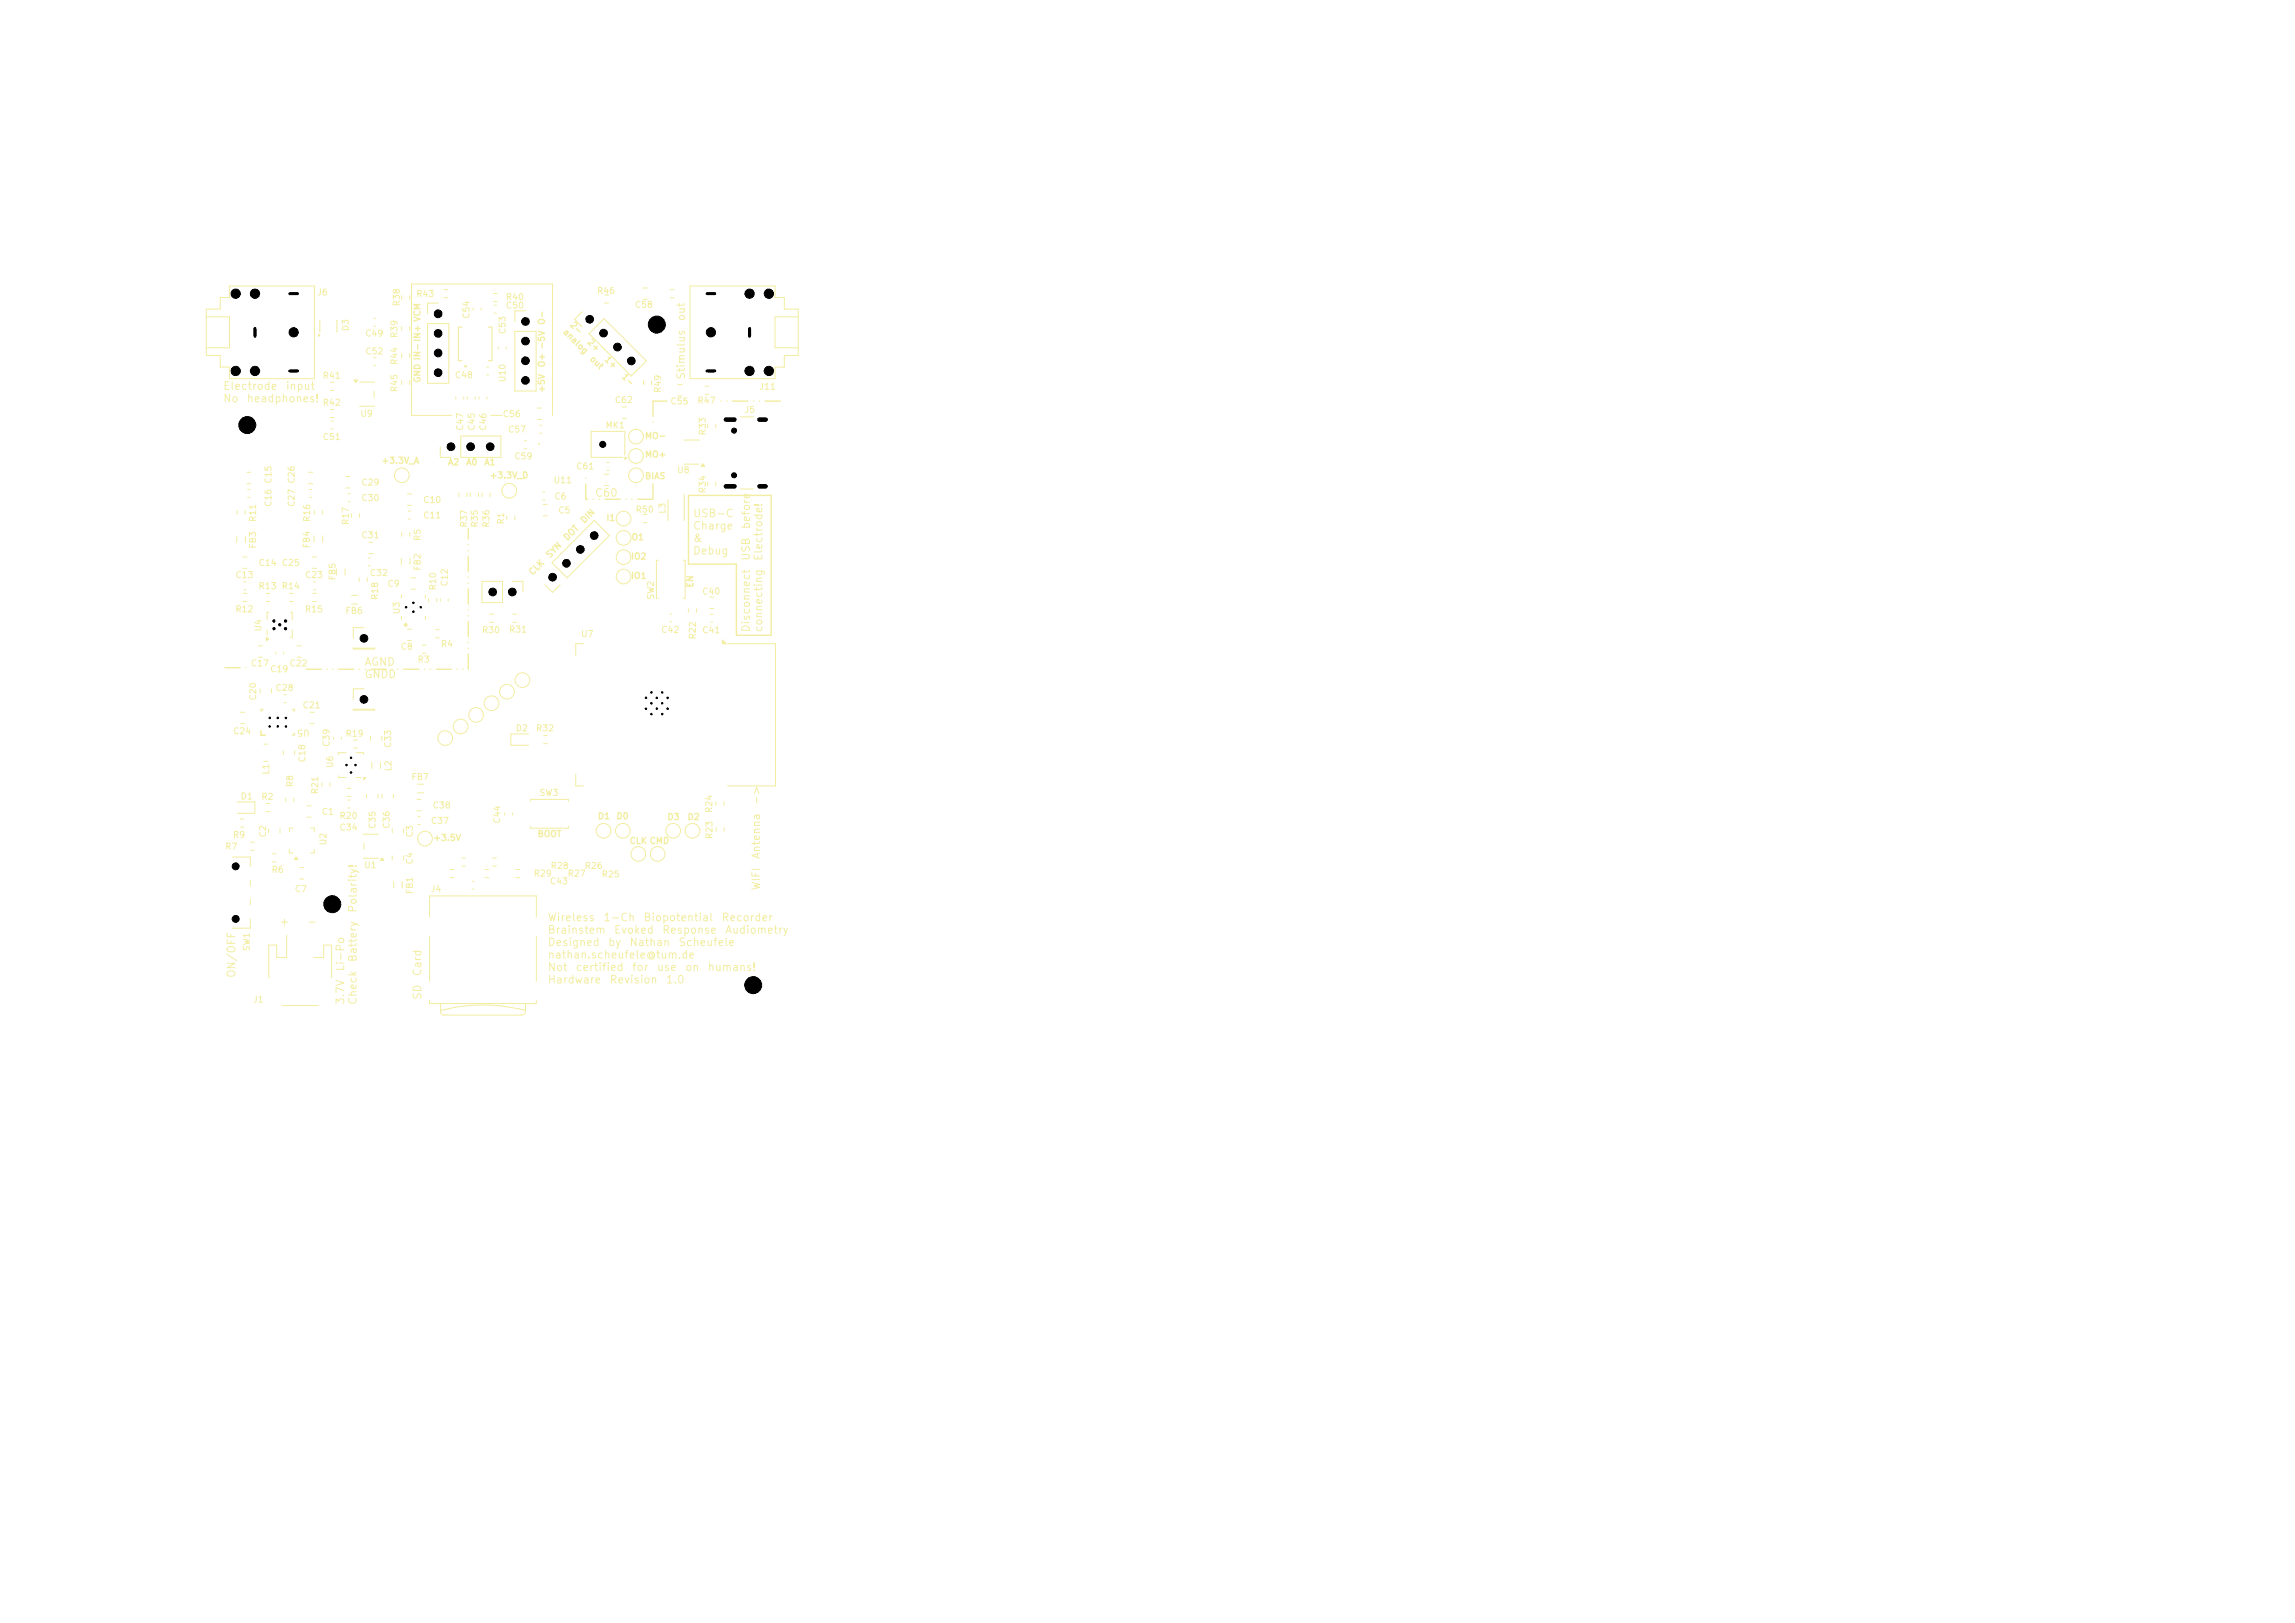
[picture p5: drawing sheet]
<svg xmlns="http://www.w3.org/2000/svg" width="297mm" height="210mm" viewBox="0 0 297 210" stroke-linecap="round" stroke-linejoin="round" font-family="sans-serif">
<defs><g id="words">
<g font-size="1" fill="#f2eda1">
<text x="88.9" y="41.6" transform="rotate(-90 88.9 41.6)">out</text>
<text x="28.8" y="50.7">Electrode</text>
<text x="28.8" y="52.3">No</text>
<text x="31.9" y="52.3">headphones!</text>
<text x="36.9" y="50.7">input</text>
<text x="88.9" y="49.2" transform="rotate(-90 88.9 49.2)">Stimulus</text>
<text x="69.4" y="57.8">.</text>
<text x="76.9" y="64.5">C60</text>
<text x="89.6" y="67.2">USB-C</text>
<text x="89.6" y="68.8">Charge</text>
<text x="89.6" y="70.4">&amp;</text>
<text x="97.3" y="68.6" transform="rotate(-90 97.3 68.6)">before</text>
<text x="89.6" y="72">Debug</text>
<text x="97.3" y="72.7" transform="rotate(-90 97.3 72.7)">USB</text>
<text x="98.9" y="72.7" transform="rotate(-90 98.9 72.7)">Electrode!</text>
<text x="97.3" y="81.9" transform="rotate(-90 97.3 81.9)">Disconnect</text>
<text x="98.9" y="81.9" transform="rotate(-90 98.9 81.9)">connecting</text>
<text x="47.1" y="86.4">AGND</text>
<text x="47.1" y="88">GNDD</text>
<text x="98.6" y="104.2" transform="rotate(-90 98.6 104.2)">-&gt;</text>
<text x="98.6" y="111.2" transform="rotate(-90 98.6 111.2)">Antenna</text>
<text x="46.4" y="118.2" transform="rotate(-90 46.4 118.2)">Polarity!</text>
<text x="70.8" y="119.5">Wireless</text>
<text x="78" y="119.5">1-Ch</text>
<text x="83.2" y="119.5">Biopotential</text>
<text x="93.3" y="119.5">Recorder</text>
<text x="98.6" y="115.3" transform="rotate(-90 98.6 115.3)">WIFI</text>
<text x="36.1" y="120">+</text>
<text x="39.7" y="120">-</text>
<text x="44.8" y="125.8" transform="rotate(-90 44.8 125.8)">Li-Po</text>
<text x="46.4" y="124.6" transform="rotate(-90 46.4 124.6)">Battery</text>
<text x="70.8" y="121.1">Brainstem</text>
<text x="70.8" y="122.7">Designed</text>
<text x="70.8" y="124.3">nathan.scheufele@tum.de</text>
<text x="70.8" y="125.9">Not</text>
<text x="74.4" y="125.9">certified</text>
<text x="78.6" y="122.7">by</text>
<text x="79.4" y="121.1">Evoked</text>
<text x="81.4" y="122.7">Nathan</text>
<text x="81.7" y="125.9">for</text>
<text x="84.9" y="125.9">use</text>
<text x="85.6" y="121.1">Response</text>
<text x="87.7" y="122.7">Scheufele</text>
<text x="88.6" y="125.9">on</text>
<text x="91.5" y="125.9">humans!</text>
<text x="93.8" y="121.1">Audiometry</text>
<text x="30.7" y="126.6" transform="rotate(-90 30.7 126.6)">ON/OFF</text>
<text x="44.8" y="130.1" transform="rotate(-90 44.8 130.1)">3.7V</text>
<text x="46.4" y="130.1" transform="rotate(-90 46.4 130.1)">Check</text>
<text x="54.8" y="129.4" transform="rotate(-90 54.8 129.4)">SD</text>
<text x="54.8" y="126.4" transform="rotate(-90 54.8 126.4)">Card</text>
<text x="70.8" y="127.5">Hardware</text>
<text x="78.8" y="127.5">Revision</text>
<text x="86.1" y="127.5">1.0</text>
</g>
<g font-size=".8" fill="#f2eda1">
<text x="41" y="38.4">J6</text>
<text x="51.9" y="39.7" transform="rotate(-90 51.9 39.7)">R38</text>
<text x="53.8" y="38.6">R43</text>
<text x="60.9" y="41.3" transform="rotate(-90 60.9 41.3)">C54</text>
<text x="65.4" y="40.1">C50</text>
<text x="65.4" y="39">R40</text>
<text x="77.2" y="38.2">R46</text>
<text x="82.1" y="40">C58</text>
<text x="45.3" y="42.9" transform="rotate(-90 45.3 42.9)">D3</text>
<text x="47.2" y="43.7">C49</text>
<text x="47.2" y="46.1">C52</text>
<text x="51.6" y="47.3" transform="rotate(-90 51.6 47.3)">R44</text>
<text x="51.6" y="43.8" transform="rotate(-90 51.6 43.8)">R39</text>
<text x="65.6" y="43.3" transform="rotate(-90 65.6 43.3)">C53</text>
<text x="70.7" y="47.6" transform="rotate(-90 70.7 47.6)">O+ -5V</text>
<text x="70.7" y="42.1" transform="rotate(-90 70.7 42.1)">O-</text>
<text x="72.6" y="43.1" transform="rotate(45 72.6 43.1)">analog</text>
<text x="73.5" y="42.2" transform="rotate(45 73.5 42.2)">2-</text>
<text x="75.7" y="44.4" transform="rotate(45 75.7 44.4)">2+</text>
<text x="76.1" y="46.6" transform="rotate(45 76.1 46.6)">out</text>
<text x="78" y="46.7" transform="rotate(45 78 46.7)">1+</text>
<text x="41.7" y="52.7">R42</text>
<text x="41.7" y="49.2">R41</text>
<text x="51.6" y="50.8" transform="rotate(-90 51.6 50.8)">R45</text>
<text x="54.6" y="49.6" transform="rotate(-90 54.6 49.6)">GND IN-IN+ VCM</text>
<text x="58.8" y="49.1">C48</text>
<text x="65.6" y="49.5" transform="rotate(-90 65.6 49.5)">U10</text>
<text x="70.7" y="50.9" transform="rotate(-90 70.7 50.9)">+5V</text>
<text x="79.5" y="52.3">C62</text>
<text x="80.2" y="48.9" transform="rotate(45 80.2 48.9)">1-</text>
<text x="85.7" y="50.9" transform="rotate(-90 85.7 50.9)">R49</text>
<text x="86.7" y="52.5">C55</text>
<text x="90.2" y="52.4">R47</text>
<text x="96.3" y="53.6">J5</text>
<text x="98.2" y="50.6">J11</text>
<text x="41.7" y="57.1">C51</text>
<text x="46.6" y="54.1">U9</text>
<text x="60.1" y="55.8" transform="rotate(-90 60.1 55.8)">C47</text>
<text x="61.6" y="55.8" transform="rotate(-90 61.6 55.8)">C45</text>
<text x="63.1" y="55.8" transform="rotate(-90 63.1 55.8)">C46</text>
<text x="65" y="54.2">C56</text>
<text x="65.7" y="56.2">C57</text>
<text x="66.5" y="59.6">C59</text>
<text x="78.3" y="55.6">MK1</text>
<text x="83.4" y="57">MO-</text>
<text x="83.4" y="59.4">MO+</text>
<text x="91.5" y="56.4" transform="rotate(-90 91.5 56.4)">R33</text>
<text x="35.3" y="65.7" transform="rotate(-90 35.3 65.7)">C16 C15</text>
<text x="38.3" y="65.7" transform="rotate(-90 38.3 65.7)">C27 C26</text>
<text x="46.7" y="65">C30</text>
<text x="46.7" y="63">C29</text>
<text x="49.3" y="60.2">+3.3V_A</text>
<text x="54.7" y="65.3">C10</text>
<text x="57.9" y="60.4">A2</text>
<text x="60.2" y="60.4">A0</text>
<text x="62.6" y="60.4">A1</text>
<text x="63.3" y="62.1">+3.3V_D</text>
<text x="71.6" y="62.7">U11</text>
<text x="71.7" y="64.8">C6</text>
<text x="74.5" y="60.9">C61</text>
<text x="83.4" y="62.2">BIAS</text>
<text x="87.6" y="61.4">U8</text>
<text x="91.5" y="63.9" transform="rotate(-90 91.5 63.9)">R34</text>
<text x="33.3" y="71.1" transform="rotate(-90 33.3 71.1)">FB3</text>
<text x="33.3" y="67.6" transform="rotate(-90 33.3 67.6)">R11</text>
<text x="40.3" y="71" transform="rotate(-90 40.3 71)">FB4</text>
<text x="40.3" y="67.6" transform="rotate(-90 40.3 67.6)">R16</text>
<text x="45.3" y="68" transform="rotate(-90 45.3 68)">R17</text>
<text x="46.7" y="69.8">C31</text>
<text x="54.6" y="70.1" transform="rotate(-90 54.6 70.1)">R5</text>
<text x="54.7" y="67.3">C11</text>
<text x="60.6" y="68.3" transform="rotate(-90 60.6 68.3)">R37</text>
<text x="62" y="68.3" transform="rotate(-90 62 68.3)">R35</text>
<text x="63.5" y="68.3" transform="rotate(-90 63.5 68.3)">R36</text>
<text x="65.4" y="67.9" transform="rotate(-90 65.4 67.9)">R1</text>
<text x="72.2" y="66.6">C5</text>
<text x="73.5" y="70.2" transform="rotate(-45 73.5 70.2)">DOT</text>
<text x="75.7" y="68" transform="rotate(-45 75.7 68)">DIN</text>
<text x="78.4" y="67.6">I1</text>
<text x="81.7" y="70.1">O1</text>
<text x="82.2" y="66.5">R50</text>
<text x="86.3" y="66.5" transform="rotate(-90 86.3 66.5)">L3</text>
<text x="30.4" y="75">C13</text>
<text x="33.4" y="76.4">R13 R14</text>
<text x="33.4" y="73.4">C14 C25</text>
<text x="39.4" y="75">C23</text>
<text x="43.6" y="75.2" transform="rotate(-90 43.6 75.2)">FB5</text>
<text x="47.8" y="74.7">C32</text>
<text x="49.1" y="77.7" transform="rotate(-90 49.1 77.7)">R18</text>
<text x="50.1" y="76.1">C9</text>
<text x="54.6" y="73.9" transform="rotate(-90 54.6 73.9)">FB2</text>
<text x="56.6" y="76.5" transform="rotate(-90 56.6 76.5)">R10</text>
<text x="58.1" y="76" transform="rotate(-90 58.1 76)">C12</text>
<text x="69" y="74.7" transform="rotate(-45 69 74.7)">CLK</text>
<text x="71.2" y="72.5" transform="rotate(-45 71.2 72.5)">SYN</text>
<text x="81.6" y="72.6">IO2</text>
<text x="81.6" y="75.1">IO1</text>
<text x="84.8" y="77.7" transform="rotate(-90 84.8 77.7)">SW2</text>
<text x="89.9" y="76.1" transform="rotate(-90 89.9 76.1)">EN</text>
<text x="90.8" y="77.1">C40</text>
<text x="30.4" y="79.4">R12</text>
<text x="34" y="81.8" transform="rotate(-90 34 81.8)">U4</text>
<text x="39.4" y="79.4">R15</text>
<text x="44.6" y="79.6">FB6</text>
<text x="51.9" y="79.5" transform="rotate(-90 51.9 79.5)">U3</text>
<text x="57" y="83.9">R4</text>
<text x="62.3" y="82.1">R30</text>
<text x="65.8" y="82.1">R31</text>
<text x="75.1" y="82.6">U7</text>
<text x="85.5" y="82.1">C42</text>
<text x="90.2" y="82.8" transform="rotate(-90 90.2 82.8)">R22</text>
<text x="90.8" y="82.1">C41</text>
<text x="32.4" y="86.4">C17</text>
<text x="34.9" y="87.2">C19</text>
<text x="35.6" y="89.6">C28</text>
<text x="37.4" y="86.4">C22</text>
<text x="51.8" y="84.3">C8</text>
<text x="54" y="85.9">R3</text>
<text x="30.1" y="95.2">C24</text>
<text x="33.3" y="90.7" transform="rotate(-90 33.3 90.7)">C20</text>
<text x="39.1" y="91.8">C21</text>
<text x="40.1" y="94.2" transform="rotate(-180 40.1 94.2)">U5</text>
<text x="44.6" y="95.5">R19</text>
<text x="66.7" y="94.8">D2</text>
<text x="69.3" y="94.8">R32</text>
<text x="35" y="100.3" transform="rotate(-90 35 100.3)">L1</text>
<text x="38.1" y="101.9" transform="rotate(-90 38.1 101.9)">R8</text>
<text x="39.7" y="98.7" transform="rotate(-90 39.7 98.7)">C18</text>
<text x="42.8" y="96.7" transform="rotate(-90 42.8 96.7)">C39</text>
<text x="43.3" y="99.4" transform="rotate(-90 43.3 99.4)">U6</text>
<text x="50.8" y="96.8" transform="rotate(-90 50.8 96.8)">C33</text>
<text x="50.9" y="99.9" transform="rotate(-90 50.9 99.9)">L2</text>
<text x="53.2" y="101.1">FB7</text>
<text x="31.1" y="103.6">D1</text>
<text x="33.7" y="103.7">R2</text>
<text x="41.4" y="102.8" transform="rotate(-90 41.4 102.8)">R21</text>
<text x="41.6" y="105.6">C1</text>
<text x="43.9" y="106.2">R20</text>
<text x="43.9" y="107.7">C34</text>
<text x="48.8" y="107.3" transform="rotate(-90 48.8 107.3)">C35</text>
<text x="50.6" y="107.3" transform="rotate(-90 50.6 107.3)">C36</text>
<text x="55.7" y="106.8">C37</text>
<text x="55.9" y="104.8">C38</text>
<text x="64.9" y="106.6" transform="rotate(-90 64.9 106.6)">C44</text>
<text x="69.7" y="103.2">SW3</text>
<text x="77.3" y="106.2">D1</text>
<text x="79.7" y="106.2">D0</text>
<text x="86.3" y="106.3">D3</text>
<text x="88.9" y="106.3">D2</text>
<text x="92.4" y="105.3" transform="rotate(-90 92.4 105.3)">R24</text>
<text x="29.1" y="110.1">R7</text>
<text x="30.1" y="108.6">R9</text>
<text x="34.6" y="108.4" transform="rotate(-90 34.6 108.4)">C2</text>
<text x="35.1" y="113.1">R6</text>
<text x="42.4" y="109.4" transform="rotate(-90 42.4 109.4)">U2</text>
<text x="47.1" y="112.5">U1</text>
<text x="53.6" y="111.9" transform="rotate(-90 53.6 111.9)">C4</text>
<text x="53.6" y="108.4" transform="rotate(-90 53.6 108.4)">C3</text>
<text x="56" y="109">+3.5V</text>
<text x="69" y="113.6">R29</text>
<text x="69.5" y="108.5">BOOT</text>
<text x="71.2" y="112.6">R28</text>
<text x="73.4" y="113.6">R27</text>
<text x="75.6" y="112.6">R26</text>
<text x="77.8" y="113.7">R25</text>
<text x="81.4" y="109.4">CLK CMD</text>
<text x="92.4" y="108.6" transform="rotate(-90 92.4 108.6)">R23</text>
<text x="38.1" y="115.6">C7</text>
<text x="53.6" y="115.8" transform="rotate(-90 53.6 115.8)">FB1</text>
<text x="55.7" y="115.6">J4</text>
<text x="71.1" y="114.6">C43</text>
<text x="32.5" y="123.2" transform="rotate(-90 32.5 123.2)">SW1</text>
<text x="32.7" y="129.9">J1</text>
</g>
</g></defs>
<g fill="none" stroke="#f2eda1" stroke-width=".18">
<path d="M84.5 54.6h.1M86.3 51.9h-1.8v2M93.3 51.9h.1M94.1 51.9h.1M94.8 51.9h2M97.5 51.9h.1M98.3 51.9h.1M99 51.9h2M60.6 68.4v1.4M60.6 70.5h.1M60.6 71.2v.1M60.6 72v2"/>
<path d="M60.6 74.7h.1M60.6 75.4v.1M60.6 76.2v2M60.6 78.9h.1M60.6 79.7h.1M75.8 61.9h.1M75.8 62.6v2h.3M76.8 64.6h.1M77.6 64.6h.1M78.3 64.6h2M81 64.6h.1M81.8 64.6h.1"/>
<path d="M82.5 64.6h2M84.5 62.6v2M89.1 64.1h10.7v18.1h-4.5v-9.2h-6.2zM29.1 86.4h2M31.8 86.4h.1M39.6 86.6h2M42.3 86.6h.1M43.1 86.6h.1M43.8 86.6h2M46.5 86.6h.1M47.3 86.6h.1M48 86.6h2"/>
<path d="M50.7 86.6h.1M51.5 86.6h.1M52.2 86.6h2M54.9 86.6h.1M55.7 86.6h.1M56.4 86.6h2M59.1 86.6h.1M59.9 86.6h.1M60.6 80.4v2M60.6 83.1h.1M60.6 83.9h.1M60.6 84.6v2"/>
</g>
<g fill="none" stroke="#f2eda1" stroke-width=".13">
<path d="M52 38.3v.4M53 38.3v.4M56.7 39.2h-1.4v1.4M57.5 37.5h.4M57.5 38.5h.4M61.2 39.9v.2M62.3 39.9v.2M63.9 38h.4M63.9 39h.4M64 39.5h.2M78.3 38.2h.4M78.3 39.2h.4"/>
<path d="M83.2 37.3h.6M83.2 38.7h.6M86.8 37.5h.4M86.8 38.5h.4M89.3 37h11v1.5h1.2v1.5h1.8v6h-1.8v1.5h-1.2v1.5h-11zM26.7 40h1.8v-1.5h1.2v-1.5h11v12h-11v-1.5h-1.2v-1.5h-1.8zM26.7 41h3v4h-3M41.4 41.5v1.4M42.8 53h.4M42.8 54h.4M42.8 49.5h.4M42.8 50.5h.4"/>
<path d="M42.9 54.5h.2M42.9 55.5h.2M43.6 41.5v1.4M46.6 49.5h1.8M46.6 52.5h1.8M48.4 41.2h.2M48.4 42.2h.2M48.4 46.3h.3M48.4 47.3h.3M48.4 50.6v.8M52 42.3v.4M52 45.8v.4"/>
<path d="M52 49.3v.4M53 42.3v.4M53 45.8v.4M53 49.3v.4M55.3 41.9h2.8v7.7h-2.8zM57 57.8v1.4h1.4M58.5 53.8h-5.3v-17h18.3v17M59 51.4v.2M59.6 56.4h5.2v2.8h-5.2zM60 51.4v.2M60.5 51.4v.2M61.5 51.4v.2"/>
<path d="M62 51.4v.2M63 47.5h.2M63 48.5h.2M63 51.4v.2M63.5 53.8h1.5M64 40.5h.2M64.5 44.9v.2M65.5 44.9v.2M66.6 42.9h2.8v7.7h-2.8zM67.9 57h.3M67.9 58h.3M68 40.2h-1.4v1.4"/>
<path d="M69.5 52.8h.6M69.5 54.3h.6M69.8 55h.3M69.8 56h.3M75.3 40.3l-.9 1 .9 1M76.2 43.2l2-2 5.5 5.5-2 2zM78.5 59.8h.3M80.5 52.7h.6M80.5 54.1h.6M80.9 58.9v-3.1h-4.4v3.4h4.1M83.3 49.3v.5M84.3 49.3v.5"/>
<path d="M87.7 49.8h.6M87.7 51.2h.6M88.6 57h1.8M91.3 50h.4M91.3 51h.4M91.6 54.9v.4M92.6 54.9v.4M95.8 53.9h1.7M103.3 41h-3v4h3M30.6 69.4v.8M30.7 66.1v.4M31.4 72.1h.6"/>
<path d="M31.4 73.5h.6M31.5 76.8h.4M31.5 77.8h.4M31.6 75.3h.2M31.6 76.3h.2M31.7 66.1v.4M31.8 69.4v.8M31.9 61.1h.6M31.9 62.6h.6M32.1 63.3h.2M32.1 64.4h.2M34.5 76.8h.4"/>
<path d="M34.5 77.8h.4M34.8 79.2h-.2v1M37.5 76.8h.4M37.5 77.8h.4M37.6 79.2h.2v1M39.9 61.1h.6M39.9 62.6h.6M40.1 63.3h.2M40.1 64.4h.2M40.4 72.1h.6M40.4 73.5h.6M40.5 76.8h.4"/>
<path d="M40.5 77.8h.4M40.6 75.3h.2M40.6 76.3h.2M40.6 69.3v.8M40.7 66.1v.4M41.7 66.1v.4M41.8 69.3v.8M43.5 73.6v.8M44.7 73.6v.8M44.7 61.7h.6M44.7 63.1h.6M45.1 63.9h.2"/>
<path d="M45.1 64.9h.2M45.5 66.5v.4M45.5 77h.8M45.5 78.2h.8M46.5 74.8v.4M46.5 66.5v.4M47.5 74.8v.4M47.7 72.2h.2M47.7 73.2h.2M47.7 70.2h.6M47.7 71.6h.6M51.9 72.3v.7"/>
<path d="M52 68.9v.5M52.7 63.9h.6M52.7 65.4h.6M52.9 66.1h.2M52.9 67.2h.2M53 68.9v.5M53.1 72.3v.7M53.2 74.8h.6M53.2 76.2h.6M55.5 77.4v.5M56.5 77.4v.5M57 77.5v.3"/>
<path d="M58 77.5v.3M59.4 63.8v.5M60.4 63.8v.5M60.9 63.8v.5M61.9 63.8v.5M62.4 63.8v.5M62.4 75.2h2.6v2.8h-2.6zM63.4 79.5h.4M63.4 63.8v.5M65.6 66.8v.4M66.3 75.2h1.4v1.4M66.4 79.5h.4"/>
<path d="M66.6 66.8v.4M70.2 63.7h.3M70.2 64.7h.3M70.3 65.3h.5M70.3 66.7h.5M70.5 75.7l1 .9 1-.9M71.4 72.8l5.5-5.5 2 2-5.5 5.5zM78.2 61.4h.6M78.2 62.8h.6M78.5 60.9h.3M83.3 66.6h.4M83.3 67.6h.4"/>
<path d="M85.2 72.5h-.2v4.9h.2M86.4 64.7v2.7M86.7 79.5h.3M88.4 72.5h.3v4.9h-.3M88.5 64v3.4M88.6 60h1.8M89.1 78.8v.4M90.1 78.8v.4M91.6 62.4v.4M91.8 77.3h.6M91.8 78.7h.6M92 79.5h.3"/>
<path d="M92.6 62.4v.4M95.8 63.3h1.7M31.1 92.2h.6M31.1 93.6h.6M33.4 83.6h.6M33.4 85h.6M33.7 89.1v.6M34.1 96.3h.6M34.1 98.5h.6M34.6 81.5v.7M35.1 89.1v.6M35.7 84.4v.2"/>
<path d="M36.7 97.1v.6M36.7 84.4v.2M36.8 89.9h.2M36.8 90.9h.2M37.8 81.5v1h-.2M38.1 97.1v.6M38.4 83.6h.6M38.4 85h.6M40.1 92.2h.6M40.1 93.6h.6M43.2 95.4v.3M44.2 95.4v.3"/>
<path d="M44.8 97.4h-1v.2M45.7 83.9h2.8v.1h-2.8zM45.7 91.8h2.8v.1h-2.8zM45.8 95.8h.4M45.8 96.8h.4M46.1 97.4h.9v.2M47.1 89.1h-1.4v1.4M47.1 81.2h-1.4v1.4M47.9 95.3v.5M48.1 98.6v.8M49.2 98.6v.8M49.4 95.3v.5"/>
<path d="M52.7 81.4h.6M52.7 82.9h.6M54.7 83.5h.4M54.7 84.5h.4M56.4 81.5h.4M56.4 82.5h.4M63.4 80.5h.4M66.4 80.5h.4M68.4 95h-2.3v1.4h2.3M70.4 95.2h.4M70.4 96.2h.4M75.5 83.3h-1v1.5"/>
<path d="M86.7 80.5h.3M92 80.5h.3M94.2 83.3h6.2v18.4h-6.2M30.1 110.9h2.3v1.2M30.7 103.8h2.3v1.4h-2.3M31.1 106h.5M31.1 107h.5M32.4 113.9v.7M32.4 116.4v.7M32.4 118.9v1.2h-2.3M32.4 109h.5M32.4 110h.5"/>
<path d="M34.4 104h.5M34.4 105h.5M34.8 107.2v.6M35.3 110.5h.4M35.3 111.5h.4M36.2 107.2v.6M37 103.3v.4M37.5 109.9v.5h.4M37.9 107.1h-.4v.5M38 103.3v.4M38.8 112.3h.5M38.8 113.7h.5"/>
<path d="M39.7 104.3h.6M39.7 105.7h.6M40.2 107.1h.5v.5M40.7 109.9v.5h-.5M41.7 101.3v.5M42.7 101.3v.5M43.8 100.4v.2h1M44.9 102h.5M44.9 103.1h.5M45 103.5h.3M45 104.5h.3M46.1 100.6h.6"/>
<path d="M47.1 108h1.8M47.1 111h1.8M47.1 109.1v.8M47.4 102.8v.5M48.9 102.8v.5M49.4 102.8v.5M50.8 107.2v.6M50.8 110.7v.6M50.9 102.8v.5M50.9 114.1v.8M52.1 114.1v.8M52.2 107.2v.6"/>
<path d="M52.2 110.7v.6M54 103.4h.5M54 104.9h.5M54 101.5h.8M54 102.6h.8M54.1 105.7h.3M54.1 106.7h.3M55.6 118.6v-2.7h13.8v2.7M58.3 112.5h.4M58.3 113.6h.4M59.8 111h.4M59.8 112.1h.4"/>
<path d="M61.1 114h.3M61.1 115h.3M62.8 112.5h.4M62.8 113.6h.4M63.8 111h.4M63.8 112.1h.4M65.3 105.2v.3M66.3 105.2v.3M66.8 112.5h.4M66.8 113.6h.4M68.6 103.7v-.3h5v.3M68.6 106.9v.3h5v-.3"/>
<path d="M74.5 100.2v1.5h1M92.7 103.7v.5M92.7 107.1v.5M93.7 103.7v.5M93.7 107.1v.5M36.5 130.1h4.7M37.1 121v2.9h-1.3v-1.6h-1v4.2M40.6 123.9h1.3v-1.6h1v4.2M55.6 121.1v5.8M55.6 129.4v.4h13.8v-.4M57 129.8v1a.5 .5 0 0 0 .5 .5h10a.5 .5 0 0 0 .5-.5v-1M57 130.7a21.4 21.4 0 0 1 11 0"/>
<path d="M69.4 121.1v5.8"/>
<circle cx="82.3" cy="56.5" r=".95"/>
<circle cx="82.3" cy="59" r=".95"/>
<circle cx="52" cy="61.5" r=".95"/>
<circle cx="65.9" cy="63.5" r=".95"/>
<circle cx="80.7" cy="72.1" r=".95"/>
<circle cx="80.7" cy="74.6" r=".95"/>
<circle cx="80.7" cy="67.1" r=".95"/>
<circle cx="80.7" cy="69.6" r=".95"/>
<circle cx="82.3" cy="61.5" r=".95"/>
<circle cx="57.6" cy="95.5" r=".95"/>
<circle cx="59.6" cy="94" r=".95"/>
<circle cx="61.6" cy="92.5" r=".95"/>
<circle cx="63.6" cy="91" r=".95"/>
<circle cx="65.6" cy="89.5" r=".95"/>
<circle cx="67.6" cy="88" r=".95"/>
<circle cx="55" cy="108.5" r=".95"/>
<circle cx="78.1" cy="107.5" r=".95"/>
<circle cx="80.6" cy="107.5" r=".95"/>
<circle cx="82.6" cy="110.5" r=".95"/>
<circle cx="85.1" cy="110.5" r=".95"/>
<circle cx="87.1" cy="107.5" r=".95"/>
<circle cx="89.6" cy="107.5" r=".95"/>
</g>
<path d="M33.8 94.6v.5h.5" fill="none" stroke="#f2eda1" stroke-width=".21"/>
<path d="M34 91.8h-.2v.3M37.9 91.8h.2v.3M38.1 94.9v.2h-.3" fill="none" stroke="#f2eda1" stroke-width=".17"/>
<g fill="none" stroke="#f2eda1" stroke-width=".15">
<path d="M59.8 42.3h-.5v4.4h.5M63.2 42.3h.5v4.4h-.5M51.9 77v.4M51.9 79.8v.3M55 77v.4M55 79.8v.3"/>
<circle cx="60.3" cy="47.4" r=".1"/>
</g>
<g fill="#f2eda1" stroke="#f2eda1" stroke-width=".13">
<path d="M80.9 59.2h.2l-.2 .3z"/>
<path d="M41.2 43.2l.2 .2-.2 .1z"/>
<path d="M93.5 82.8l.5 .5h-.5z"/>
<path d="M45.8 49.2h.5l-.3 .3z"/>
<path d="M34.5 82.4l.3 .3-.3 .2z"/>
<path d="M49.4 111l.3 .3h-.5z"/>
<path d="M47.1 100.6h.2l-.2 .3z"/>
<path d="M38.3 110.9l.3 .3h-.5z"/>
<path d="M91 60l.2 .3h-.5z"/>
</g>
<circle cx="52.5" cy="80.8" r=".12" fill="none" stroke="#f2eda1" stroke-width=".25"/>
<g fill="#000" stroke="#000" stroke-width=".13">
<circle cx="30.5" cy="38" r=".6"/>
<circle cx="33" cy="38" r=".6"/>
<circle cx="97" cy="38" r=".6"/>
<circle cx="99.5" cy="38" r=".6"/>
<circle cx="30.5" cy="48" r=".6"/>
<circle cx="32" cy="55" r="1.1"/>
<circle cx="33" cy="48" r=".6"/>
<circle cx="38" cy="43" r=".6"/>
<circle cx="56.7" cy="45.7" r=".5"/>
<circle cx="56.7" cy="48.2" r=".5"/>
<circle cx="56.7" cy="40.6" r=".5"/>
<circle cx="56.7" cy="43.1" r=".5"/>
<circle cx="58.4" cy="57.8" r=".5"/>
<circle cx="60.9" cy="57.8" r=".5"/>
<circle cx="63.4" cy="57.8" r=".5"/>
<circle cx="68" cy="41.6" r=".5"/>
<circle cx="68" cy="46.7" r=".5"/>
<circle cx="68" cy="49.2" r=".5"/>
<circle cx="68" cy="44.1" r=".5"/>
<circle cx="76.3" cy="41.3" r=".5"/>
<circle cx="78" cy="57.5" r=".4"/>
<circle cx="78.1" cy="43.1" r=".5"/>
<circle cx="79.9" cy="44.9" r=".5"/>
<circle cx="81.7" cy="46.7" r=".5"/>
<circle cx="85" cy="42" r="1.1"/>
<circle cx="92" cy="43" r=".6"/>
<circle cx="95" cy="55.7" r=".33"/>
<circle cx="97" cy="48" r=".6"/>
<circle cx="99.5" cy="48" r=".6"/>
<circle cx="52.6" cy="78.6" r=".1"/>
<circle cx="53.5" cy="78" r=".1"/>
<circle cx="53.5" cy="79.1" r=".1"/>
<circle cx="54.4" cy="78.6" r=".1"/>
<circle cx="63.8" cy="76.6" r=".5"/>
<circle cx="66.3" cy="76.6" r=".5"/>
<circle cx="71.5" cy="74.7" r=".5"/>
<circle cx="73.3" cy="72.9" r=".5"/>
<circle cx="75.1" cy="71.1" r=".5"/>
<circle cx="76.9" cy="69.3" r=".5"/>
<circle cx="95" cy="61.5" r=".33"/>
<circle cx="34.9" cy="94" r=".1"/>
<circle cx="34.9" cy="92.9" r=".1"/>
<circle cx="35.4" cy="80.3" r=".15"/>
<circle cx="35.4" cy="81.3" r=".15"/>
<circle cx="35.9" cy="94" r=".1"/>
<circle cx="35.9" cy="92.9" r=".1"/>
<circle cx="36.2" cy="80.9" r=".15"/>
<circle cx="36.9" cy="80.3" r=".15"/>
<circle cx="36.9" cy="81.3" r=".15"/>
<circle cx="37" cy="94" r=".1"/>
<circle cx="37" cy="92.9" r=".1"/>
<circle cx="44.8" cy="99" r=".1"/>
<circle cx="45.4" cy="98" r=".1"/>
<circle cx="45.4" cy="99.9" r=".1"/>
<circle cx="46" cy="99" r=".1"/>
<circle cx="47.1" cy="90.5" r=".5"/>
<circle cx="47.1" cy="82.6" r=".5"/>
<circle cx="83.6" cy="91.7" r=".1"/>
<circle cx="83.6" cy="90.3" r=".1"/>
<circle cx="84.3" cy="92.4" r=".1"/>
<circle cx="84.3" cy="91" r=".1"/>
<circle cx="84.3" cy="89.6" r=".1"/>
<circle cx="85" cy="91.7" r=".1"/>
<circle cx="85" cy="90.3" r=".1"/>
<circle cx="85.7" cy="92.4" r=".1"/>
<circle cx="85.7" cy="91" r=".1"/>
<circle cx="85.7" cy="89.6" r=".1"/>
<circle cx="86.4" cy="91.7" r=".1"/>
<circle cx="86.4" cy="90.3" r=".1"/>
<circle cx="30.5" cy="118.9" r=".45"/>
<circle cx="30.5" cy="112.1" r=".45"/>
<circle cx="43" cy="117" r="1.1"/>
<circle cx="97.5" cy="127.5" r="1.1"/>
</g>
<path d="M37.5 38h1M91.5 38h1M33 42.5v1M37.5 48h1M91.5 48h1M97 42.5v1" fill="none" stroke="#000" stroke-width=".4"/>
<path d="M93.9 54.3h1.2M98.3 54.3h.8M93.9 62.9h1.2M98.3 62.9h.8" fill="none" stroke="#000" stroke-width=".6"/>
<use href="#words"/>
</svg>
